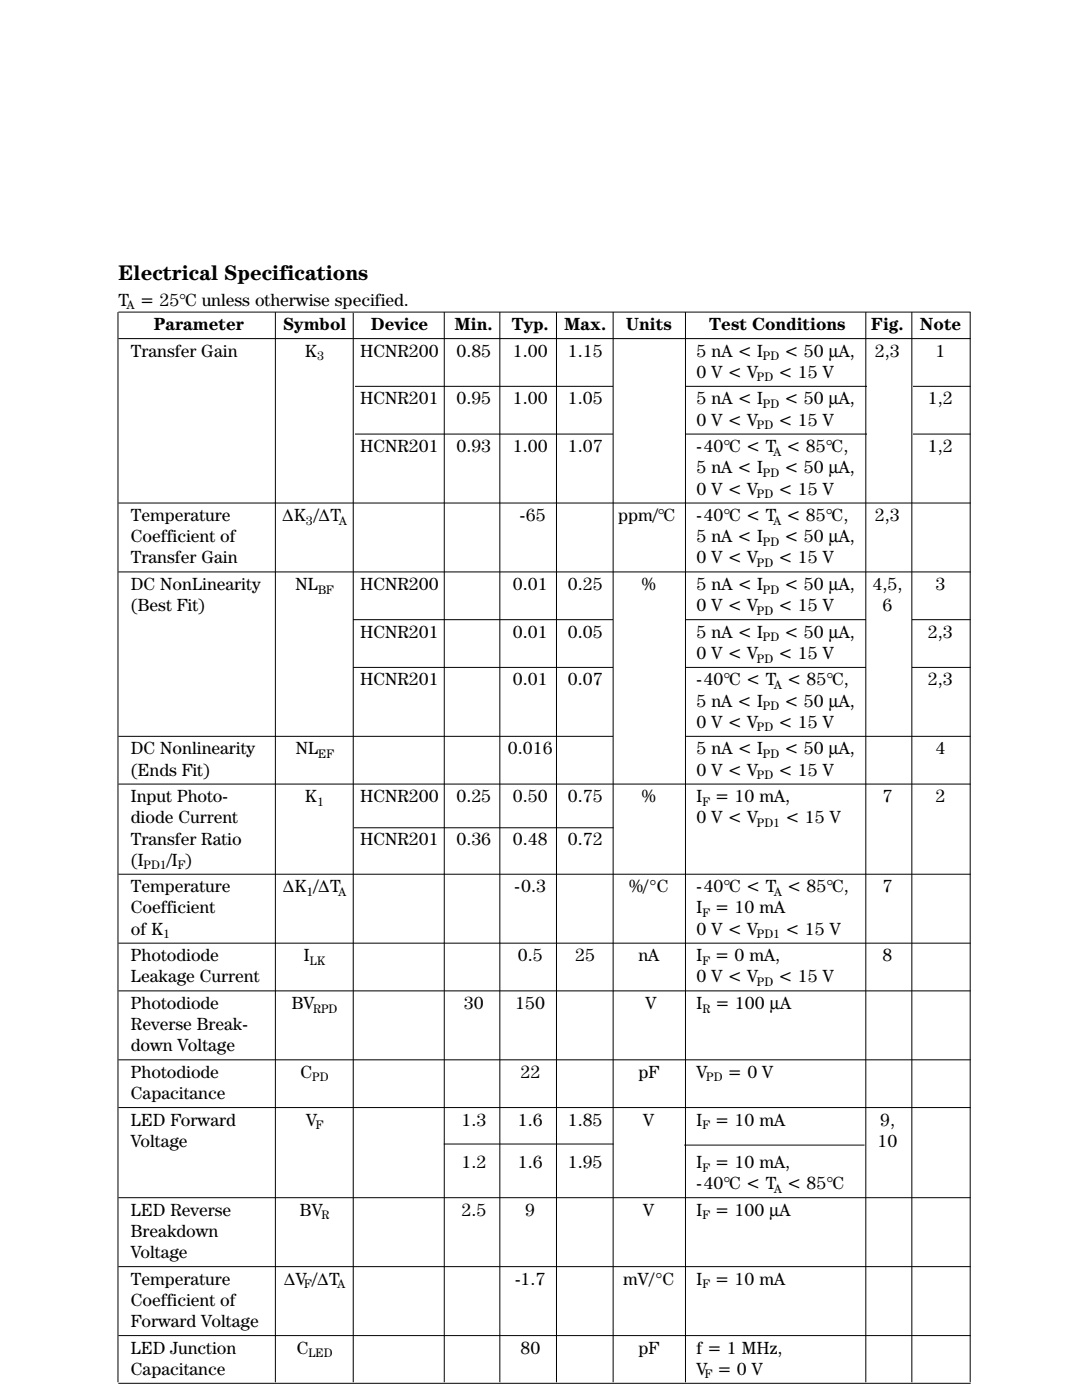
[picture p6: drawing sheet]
<svg xmlns="http://www.w3.org/2000/svg" width="216mm" height="279mm" viewBox="0 0 216 279" stroke-linecap="round" stroke-linejoin="round" font-family="sans-serif">
<defs><g id="words">
<text font-size="4.2" x="23.6" y="55.9">Electrical Specifications</text>
<g font-size="3.5">
<text x="23.6" y="61">T = 25°C unless otherwise specified.</text>
<text x="30.7" y="65.9">Parameter</text>
<text x="56.5" y="65.9">Symbol</text>
<text x="74" y="65.9">Device</text>
<text x="90.7" y="65.9">Min.</text>
<text x="102.1" y="65.9">Typ.</text>
<text x="112.6" y="65.9">Max.</text>
<text x="124.9" y="65.9">Units</text>
<text x="141.5" y="65.9">Test Conditions</text>
<text x="173.9" y="65.9">Fig.</text>
<text x="183.6" y="65.9">Note</text>
<text x="26.1" y="71.2">Transfer Gain</text>
<text x="60.9" y="71.2">K</text>
<text x="71.9" y="71.2">HCNR200</text>
<text x="91.1" y="71.2">0.85</text>
<text x="102.3" y="71.2">1.00</text>
<text x="113.3" y="71.2">1.15</text>
<text x="139" y="71.2">5 nA &lt; I</text>
<text x="156.5" y="71.2">&lt; 50 µA,</text>
<text x="174.6" y="71.2">2,3</text>
<text x="186.6" y="71.2">1</text>
<text x="139" y="75.4">0 V &lt; V</text>
<text x="155.3" y="75.4">&lt; 15 V</text>
<text x="71.9" y="80.7">HCNR201</text>
<text x="91.1" y="80.7">0.95</text>
<text x="102.3" y="80.7">1.00</text>
<text x="113.3" y="80.7">1.05</text>
<text x="139" y="80.7">5 nA &lt; I</text>
<text x="156.5" y="80.7">&lt; 50 µA,</text>
<text x="185.2" y="80.7">1,2</text>
<text x="139" y="84.9">0 V &lt; V</text>
<text x="155.3" y="84.9">&lt; 15 V</text>
<text x="71.9" y="90.2">HCNR201</text>
<text x="91.1" y="90.2">0.93</text>
<text x="102.3" y="90.2">1.00</text>
<text x="113.3" y="90.2">1.07</text>
<text x="139" y="94.5">5 nA &lt; I</text>
<text x="139" y="90.2">-40°C &lt; T &lt; 85°C,</text>
<text x="156.5" y="94.5">&lt; 50 µA,</text>
<text x="185.2" y="90.2">1,2</text>
<text x="139" y="98.7">0 V &lt; V</text>
<text x="155.3" y="98.7">&lt; 15 V</text>
<text x="26.1" y="104">Temperature</text>
<text x="56.4" y="104">∆K /∆T</text>
<text x="103.7" y="104">-65</text>
<text x="123.3" y="104">ppm/°C</text>
<text x="139" y="104">-40°C &lt; T &lt; 85°C,</text>
<text x="174.6" y="104">2,3</text>
<text x="26.1" y="108.2">Coefficient of</text>
<text x="26.1" y="112.5">Transfer Gain</text>
<text x="139" y="108.2">5 nA &lt; I</text>
<text x="139" y="112.5">0 V &lt; V</text>
<text x="155.3" y="112.5">&lt; 15 V</text>
<text x="156.5" y="108.2">&lt; 50 µA,</text>
<text x="26.1" y="117.7">DC NonLinearity</text>
<text x="59" y="117.7">NL</text>
<text x="71.9" y="117.7">HCNR200</text>
<text x="102.3" y="117.7">0.01</text>
<text x="113.3" y="117.7">0.25</text>
<text x="128.1" y="117.7">%</text>
<text x="139" y="117.7">5 nA &lt; I</text>
<text x="156.5" y="117.7">&lt; 50 µA,</text>
<text x="174.1" y="117.7">4,5,</text>
<text x="186.6" y="117.7">3</text>
<text x="26.1" y="122">(Best Fit)</text>
<text x="139" y="122">0 V &lt; V</text>
<text x="155.3" y="122">&lt; 15 V</text>
<text x="176.1" y="122">6</text>
<text x="71.9" y="127.3">HCNR201</text>
<text x="102.3" y="127.3">0.01</text>
<text x="113.3" y="127.3">0.05</text>
<text x="139" y="131.5">0 V &lt; V</text>
<text x="139" y="127.3">5 nA &lt; I</text>
<text x="155.3" y="131.5">&lt; 15 V</text>
<text x="156.5" y="127.3">&lt; 50 µA,</text>
<text x="185.2" y="127.3">2,3</text>
<text x="71.9" y="136.8">HCNR201</text>
<text x="102.3" y="136.8">0.01</text>
<text x="113.3" y="136.8">0.07</text>
<text x="139" y="136.8">-40°C &lt; T &lt; 85°C,</text>
<text x="185.2" y="136.8">2,3</text>
<text x="139" y="141">5 nA &lt; I</text>
<text x="156.5" y="141">&lt; 50 µA,</text>
<text x="139" y="145.3">0 V &lt; V</text>
<text x="155.3" y="145.3">&lt; 15 V</text>
<text x="26.1" y="150.6">DC Nonlinearity</text>
<text x="26.1" y="154.8">(Ends Fit)</text>
<text x="59" y="150.6">NL</text>
<text x="101.3" y="150.6">0.016</text>
<text x="139" y="150.6">5 nA &lt; I</text>
<text x="139" y="154.8">0 V &lt; V</text>
<text x="155.3" y="154.8">&lt; 15 V</text>
<text x="156.5" y="150.6">&lt; 50 µA,</text>
<text x="186.6" y="150.6">4</text>
<text x="26.1" y="160.1">Input Photo-</text>
<text x="60.9" y="160.1">K</text>
<text x="71.9" y="160.1">HCNR200</text>
<text x="91.1" y="160.1">0.25</text>
<text x="102.3" y="160.1">0.50</text>
<text x="113.3" y="160.1">0.75</text>
<text x="128.1" y="160.1">%</text>
<text x="139" y="160.1">I</text>
<text x="142.6" y="160.1">= 10 mA,</text>
<text x="176.1" y="160.1">7</text>
<text x="186.7" y="160.1">2</text>
<text x="26.1" y="164.3">diode Current</text>
<text x="139" y="164.3">0 V &lt; V</text>
<text x="156.7" y="164.3">&lt; 15 V</text>
<text x="26.1" y="168.5">Transfer Ratio</text>
<text x="26.1" y="172.8">(I</text>
<text x="33.3" y="172.8">/I )</text>
<text x="71.9" y="168.5">HCNR201</text>
<text x="91.1" y="168.5">0.36</text>
<text x="102.3" y="168.5">0.48</text>
<text x="113.3" y="168.5">0.72</text>
<text x="26.1" y="178.1">Temperature</text>
<text x="56.5" y="178.1">∆K /∆T</text>
<text x="102.7" y="178.1">-0.3</text>
<text x="125.6" y="178.1">%/°C</text>
<text x="139" y="178.1">-40°C &lt; T &lt; 85°C,</text>
<text x="176.1" y="178.1">7</text>
<text x="26.1" y="182.3">Coefficient</text>
<text x="139" y="182.3">I</text>
<text x="142.6" y="182.3">= 10 mA</text>
<text x="26.1" y="186.5">of K</text>
<text x="26.1" y="191.8">Photodiode</text>
<text x="60.7" y="191.8">I</text>
<text x="103.3" y="191.8">0.5</text>
<text x="114.8" y="191.8">25</text>
<text x="127.4" y="191.8">nA</text>
<text x="139" y="191.8">I</text>
<text x="139" y="186.5">0 V &lt; V</text>
<text x="142.6" y="191.8">= 0 mA,</text>
<text x="156.7" y="186.5">&lt; 15 V</text>
<text x="176.1" y="191.8">8</text>
<text x="26.1" y="196.1">Leakage Current</text>
<text x="139" y="196.1">0 V &lt; V</text>
<text x="155.3" y="196.1">&lt; 15 V</text>
<text x="26.1" y="201.4">Photodiode</text>
<text x="58.2" y="201.4">BV</text>
<text x="92.5" y="201.4">30</text>
<text x="102.8" y="201.4">150</text>
<text x="128.8" y="201.4">V</text>
<text x="139" y="201.4">I</text>
<text x="142.7" y="201.4">= 100 µA</text>
<text x="26.1" y="205.6">Reverse Break-</text>
<text x="26.1" y="209.8">down Voltage</text>
<text x="26.1" y="215.1">Photodiode</text>
<text x="60" y="215.1">C</text>
<text x="103.8" y="215.1">22</text>
<text x="127.4" y="215.1">pF</text>
<text x="139" y="215.1">V</text>
<text x="145.2" y="215.1">= 0 V</text>
<text x="26.1" y="219.3">Capacitance</text>
<text x="26.1" y="224.6">LED Forward</text>
<text x="61.1" y="224.6">V</text>
<text x="92.1" y="224.6">1.3</text>
<text x="103.3" y="224.6">1.6</text>
<text x="113.3" y="224.6">1.85</text>
<text x="128.3" y="224.6">V</text>
<text x="139" y="224.6">I</text>
<text x="142.6" y="224.6">= 10 mA</text>
<text x="175.6" y="224.6">9,</text>
<text x="26.1" y="228.9">Voltage</text>
<text x="92.1" y="233.1">1.2</text>
<text x="103.3" y="233.1">1.6</text>
<text x="113.3" y="233.1">1.95</text>
<text x="139" y="233.1">I</text>
<text x="142.6" y="233.1">= 10 mA,</text>
<text x="175.1" y="228.9">10</text>
<text x="139" y="237.3">-40°C &lt; T &lt; 85°C</text>
<text x="26.1" y="242.6">LED Reverse</text>
<text x="59.9" y="242.6">BV</text>
<text x="92.1" y="242.6">2.5</text>
<text x="104.8" y="242.6">9</text>
<text x="128.4" y="242.6">V</text>
<text x="139" y="242.6">I</text>
<text x="142.6" y="242.6">= 100 µA</text>
<text x="26.1" y="246.9">Breakdown</text>
<text x="26.1" y="251.1">Voltage</text>
<text x="26.1" y="256.4">Temperature</text>
<text x="56.7" y="256.4">∆V /∆T</text>
<text x="102.8" y="256.4">-1.7</text>
<text x="124.4" y="256.4">mV/°C</text>
<text x="139" y="256.4">I</text>
<text x="142.6" y="256.4">= 10 mA</text>
<text x="26.1" y="260.6">Coefficient of</text>
<text x="26.1" y="264.9">Forward Voltage</text>
<text x="26.1" y="274.4">Capacitance</text>
<text x="26.1" y="270.1">LED Junction</text>
<text x="59.2" y="270.1">C</text>
<text x="103.8" y="270.1">80</text>
<text x="127.4" y="270.1">pF</text>
<text x="139" y="270.1">f = 1 MHz,</text>
<text x="139" y="274.4">V = 0 V</text>
</g>
<g font-size="2.5">
<text x="25.3" y="61.7">A</text>
<text x="63.3" y="71.9">3</text>
<text x="152.2" y="71.9">PD</text>
<text x="151" y="76.1">PD</text>
<text x="152.2" y="81.4">PD</text>
<text x="151" y="85.7">PD</text>
<text x="152.2" y="95.2">PD</text>
<text x="154.3" y="90.9">A</text>
<text x="151" y="99.4">PD</text>
<text x="61" y="104.7">3</text>
<text x="67.6" y="104.7">A</text>
<text x="154.3" y="104.7">A</text>
<text x="151" y="113.2">PD</text>
<text x="152.2" y="108.9">PD</text>
<text x="63.5" y="118.5">BF</text>
<text x="152.2" y="118.5">PD</text>
<text x="151" y="122.7">PD</text>
<text x="152.2" y="128">PD</text>
<text x="151" y="132.2">PD</text>
<text x="154.5" y="137.5">A</text>
<text x="152.2" y="141.7">PD</text>
<text x="151" y="146">PD</text>
<text x="63.5" y="151.3">EF</text>
<text x="151" y="155.5">PD</text>
<text x="152.2" y="151.3">PD</text>
<text x="63.3" y="160.8">1</text>
<text x="140.2" y="160.8">F</text>
<text x="151" y="165">PD1</text>
<text x="28.7" y="173.5">PD1</text>
<text x="35.5" y="173.5">F</text>
<text x="61.2" y="178.8">1</text>
<text x="67.6" y="178.8">A</text>
<text x="154.5" y="178.8">A</text>
<text x="140.2" y="183">F</text>
<text x="32.6" y="187.3">1</text>
<text x="151" y="187.3">PD1</text>
<text x="61.8" y="192.5">LK</text>
<text x="140.2" y="192.5">F</text>
<text x="151" y="196.8">PD</text>
<text x="62.5" y="202.1">RPD</text>
<text x="140.2" y="202.1">R</text>
<text x="62.3" y="215.8">PD</text>
<text x="140.9" y="215.8">PD</text>
<text x="63" y="225.4">F</text>
<text x="140.2" y="225.4">F</text>
<text x="140.2" y="233.8">F</text>
<text x="154.5" y="238.1">A</text>
<text x="64.1" y="243.3">R</text>
<text x="140.2" y="243.3">F</text>
<text x="60.7" y="257.1">F</text>
<text x="67.4" y="257.1">A</text>
<text x="140.2" y="257.1">F</text>
<text x="61.6" y="270.9">LED</text>
<text x="140.6" y="275.1">F</text>
</g>
</g></defs>
<g fill="none" stroke="#000" stroke-width=".2">
<path d="M23.6 62.3h170.1M23.6 67.6h170.1M23.6 77.1h170.1M88.6 62.3v213.6M99.7 62.3v213.6M111 62.3v213.6M193.6 62.3v213.6M23.6 86.6h170.1M23.6 100.4h170.1M23.6 114.1h170.1M23.6 123.7h170.1M23.6 133.2h170.1"/>
<path d="M23.6 147h170.1M23.6 156.5h170.1M23.6 174.5h170.1M23.6 188.2h170.1M23.6 197.8h170.1M23.6 211.5h170.1M23.6 221h170.1M23.6 239h170.1M23.6 252.8h170.1M23.6 266.5h170.1M23.6 276.1h170.1"/>
</g>
<g fill="#fff">
<path d="M12 130.5h58.4v14.1h-58.4z"/>
<path d="M20.3 123.1h50.1v11.3h-50.1z"/>
</g>
<path d="M70.6 165.2h51.8" fill="none" stroke="#000" stroke-width=".2"/>
<g fill="#fff">
<path d="M173 76.6h9v11.2h-9z"/>
<path d="M173 122.9h9v11.3h-9z"/>
</g>
<path d="M172.8 62.3v213.6M181.9 62.3v213.6M88.6 228.3h33.8M136.5 228.5h36" fill="none" stroke="#000" stroke-width=".2"/>
<g fill="#fff">
<path d="M122.4 75.7h14.3v15.7h-14.3z"/>
<path d="M122.4 121.4h14.3v3h-14.3z"/>
<path d="M122.4 131.9h14.3v15.9h-14.3z"/>
</g>
<path d="M122.3 62.3v213.6M136.8 62.3v213.6" fill="none" stroke="#000" stroke-width=".2"/>
<path d="M20.7 75.7h50.1v11.3h-50.1z" fill="#fff"/>
<path d="M23.5 62.3v213.6M54.9 62.3v213.6M70.5 62.5v213.4" fill="none" stroke="#000" stroke-width=".2"/>
<use href="#words"/>
</svg>
